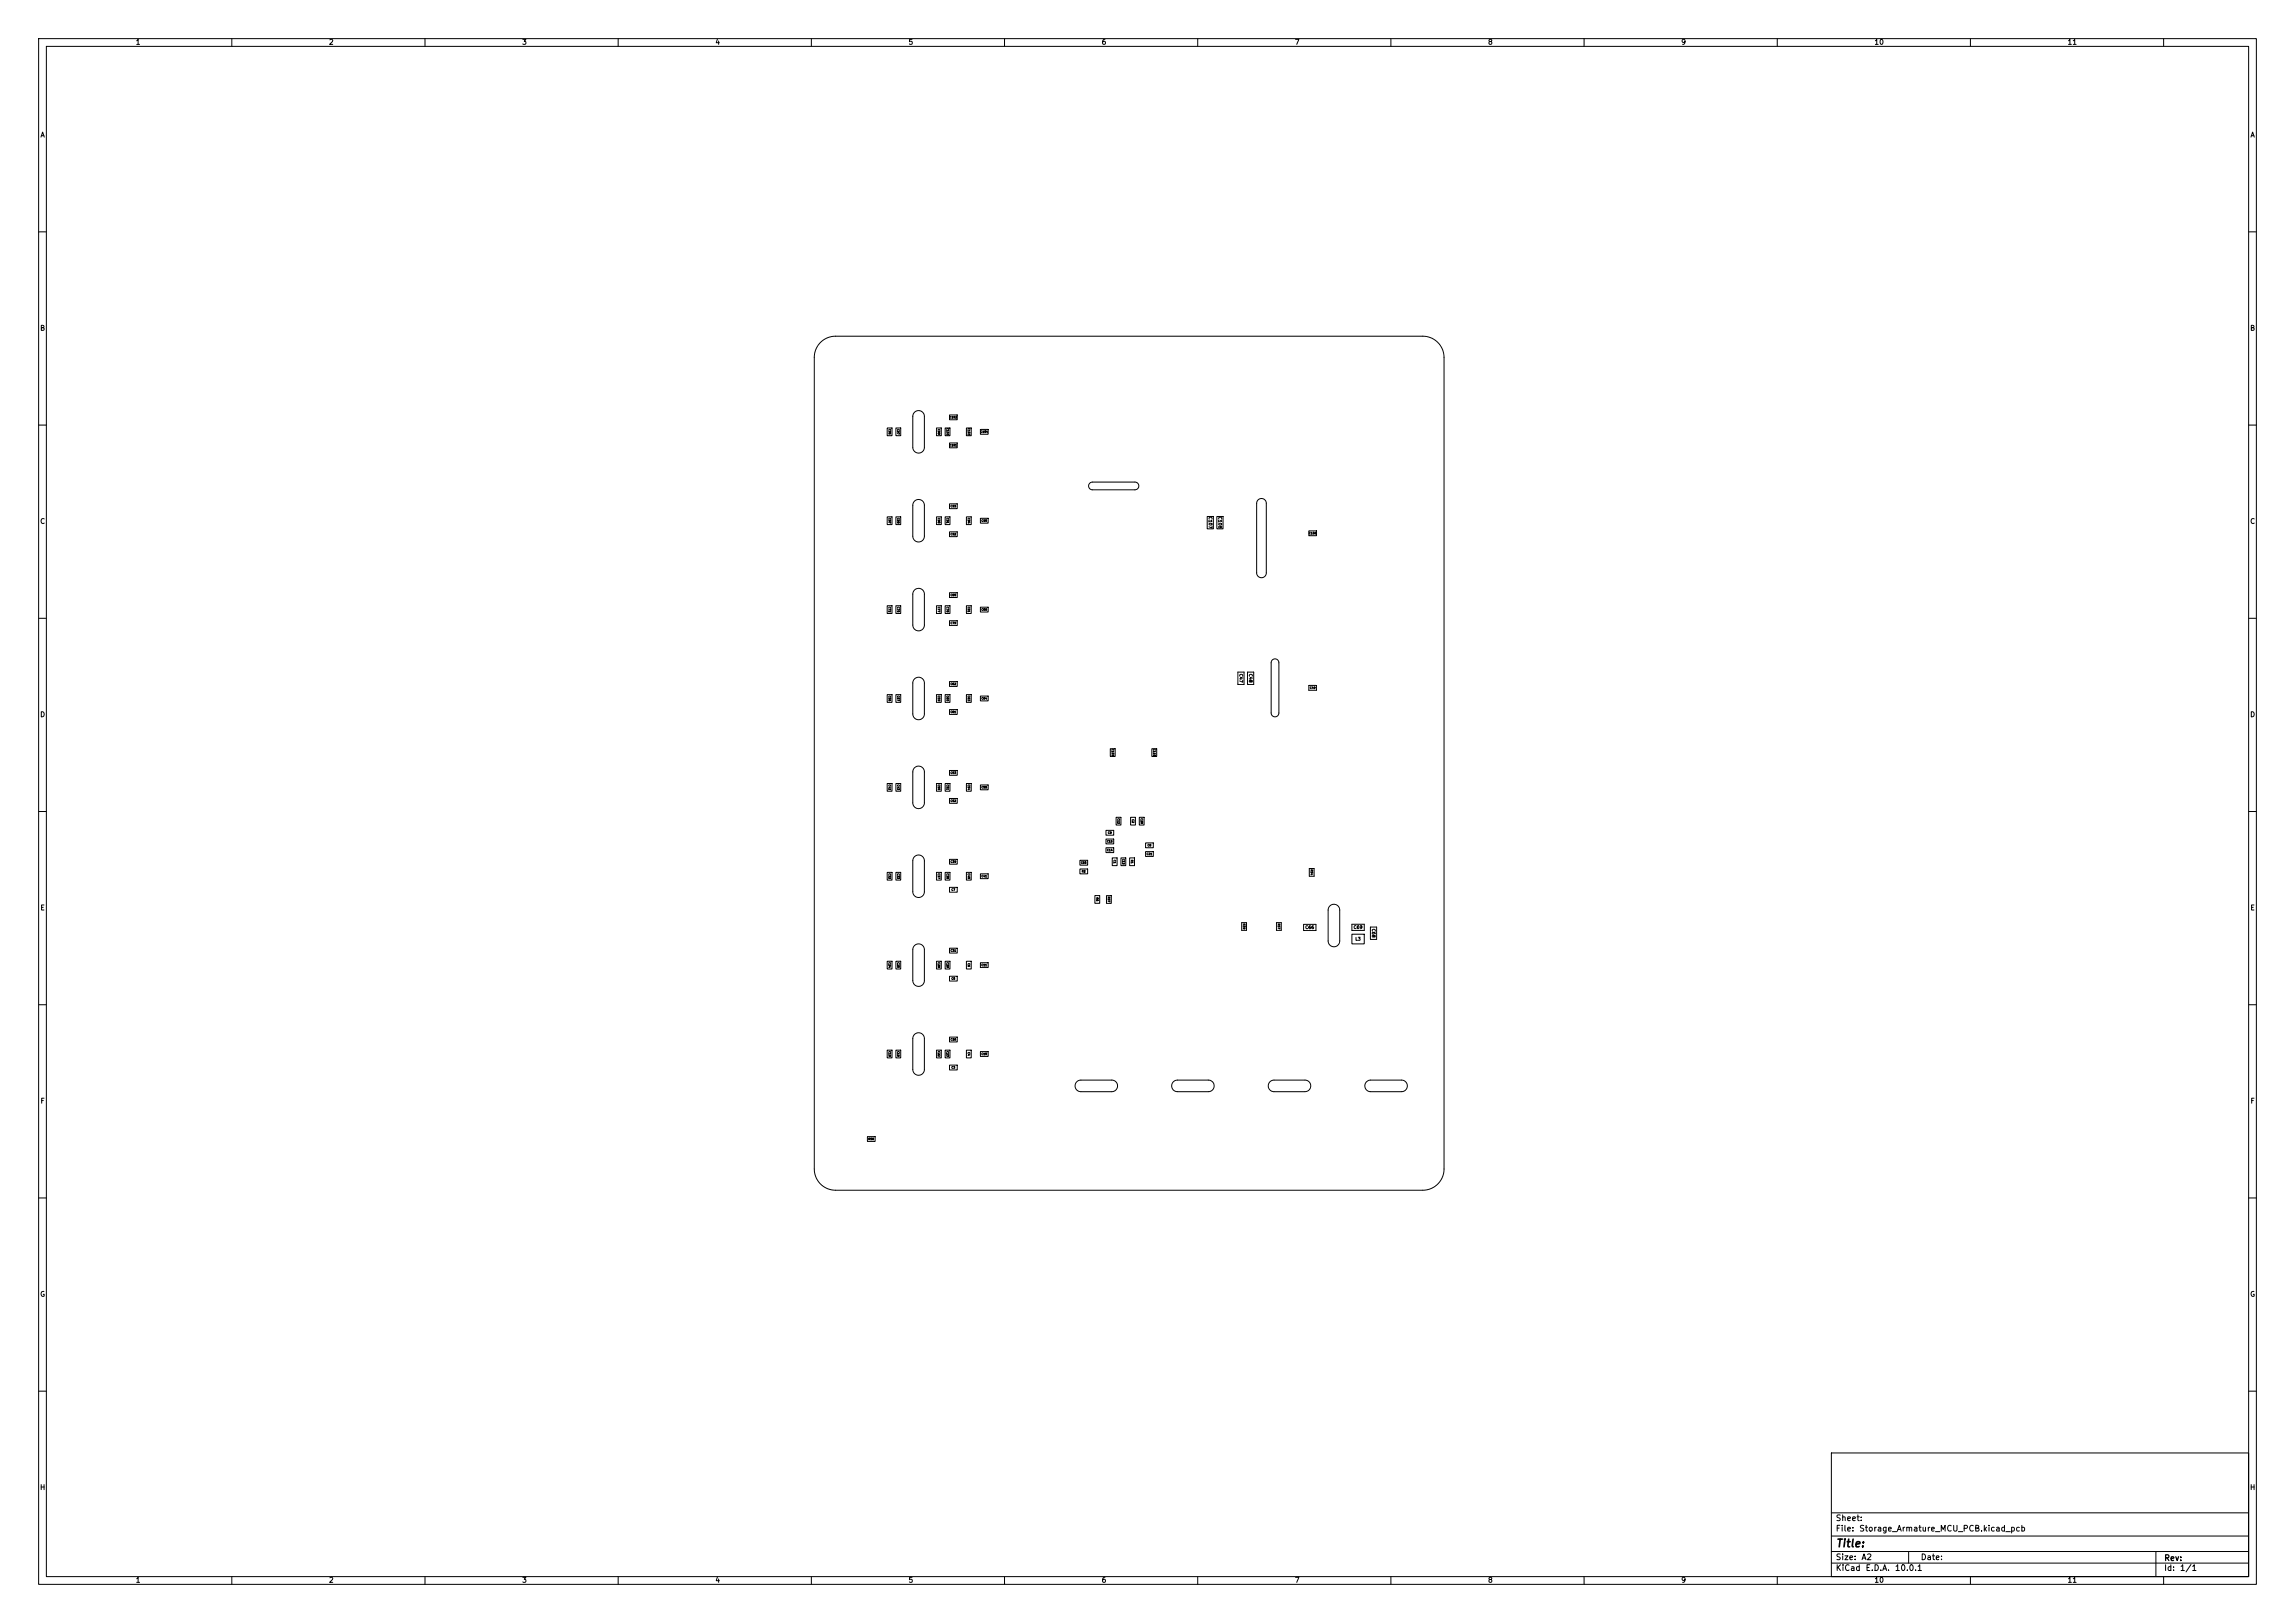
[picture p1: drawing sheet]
<svg xmlns="http://www.w3.org/2000/svg" width="594mm" height="420mm" viewBox="0 0 594 420" stroke-linecap="round" stroke-linejoin="round" font-family="sans-serif">
<defs><g id="words">
<text font-size="2" x="475" y="400.9">Title:</text>
<g font-size="1.5">
<text x="475" y="394">Sheet:</text>
<text x="475" y="396.7">File:</text>
<text x="481.1" y="396.7">Storage_Armature_MCU_PCB.kicad_pcb</text>
<text x="475" y="406.9">KiCad</text>
<text x="475" y="404.1">Size:</text>
<text x="481.7" y="404.1">A2</text>
<text x="482.7" y="406.9">E.D.A.</text>
<text x="490.3" y="406.9">10.0.1</text>
<text x="497" y="404.1">Date:</text>
<text x="560" y="404.3">Rev:</text>
<text x="560" y="406.9">Id:</text>
<text x="564.1" y="406.9">1/1</text>
</g>
<g font-size="1.3">
<text x="35" y="11.9">1</text>
<text x="85" y="11.9">2</text>
<text x="135" y="11.9">3</text>
<text x="185" y="11.9">4</text>
<text x="235" y="11.9">5</text>
<text x="285" y="11.9">6</text>
<text x="335" y="11.9">7</text>
<text x="385" y="11.9">8</text>
<text x="435" y="11.9">9</text>
<text x="485" y="11.9">10</text>
<text x="535" y="11.9">11</text>
<text x="10.3" y="35.9">A</text>
<text x="582.4" y="35.9">A</text>
<text x="10.3" y="85.9">B</text>
<text x="582.3" y="85.9">B</text>
<text x="10.3" y="135.9">C</text>
<text x="582.3" y="135.9">C</text>
<text x="10.3" y="185.9">D</text>
<text x="582.3" y="185.9">D</text>
<text x="10.3" y="235.9">E</text>
<text x="582.3" y="235.9">E</text>
<text x="10.3" y="285.9">F</text>
<text x="582.4" y="285.9">F</text>
<text x="10.3" y="335.9">G</text>
<text x="582.3" y="335.9">G</text>
<text x="10.2" y="385.9">H</text>
<text x="582.2" y="385.9">H</text>
<text x="35" y="409.9">1</text>
<text x="85" y="409.9">2</text>
<text x="135" y="409.9">3</text>
<text x="185" y="409.9">4</text>
<text x="235" y="409.9">5</text>
<text x="285" y="409.9">6</text>
<text x="335" y="409.9">7</text>
<text x="385" y="409.9">8</text>
<text x="435" y="409.9">9</text>
<text x="485" y="409.9">10</text>
<text x="535" y="409.9">11</text>
</g>
<g font-size=".8">
<text x="312.7" y="133.6" transform="rotate(90 312.7 133.6)">C107</text>
<text x="315.2" y="133.6" transform="rotate(90 315.2 133.6)">C108</text>
<text x="320.6" y="174.3" transform="rotate(90 320.6 174.3)">C47</text>
<text x="323.1" y="174.3" transform="rotate(90 323.1 174.3)">C48</text>
<text x="337.7" y="240.6">C66</text>
<text x="350.2" y="240.6">C69</text>
<text x="350.7" y="243.6">L3</text>
<text x="354.9" y="240.2" transform="rotate(90 354.9 240.2)">C68</text>
</g>
<g font-size=".5">
<text x="229.9" y="111" transform="rotate(90 229.9 111)">C96</text>
<text x="232.1" y="111" transform="rotate(90 232.1 111)">C97</text>
<text x="242.6" y="111" transform="rotate(90 242.6 111)">C99</text>
<text x="244.9" y="110.7" transform="rotate(90 244.9 110.7)">C100</text>
<text x="245.7" y="108.4">C102</text>
<text x="250.4" y="110.7" transform="rotate(90 250.4 110.7)">C103</text>
<text x="253.7" y="112.1">C104</text>
<text x="245.7" y="115.6">C101</text>
<text x="246" y="131.4">C93</text>
<text x="229.9" y="134" transform="rotate(90 229.9 134)">C87</text>
<text x="232.1" y="134" transform="rotate(90 232.1 134)">C88</text>
<text x="242.6" y="134" transform="rotate(90 242.6 134)">C90</text>
<text x="244.9" y="134" transform="rotate(90 244.9 134)">C91</text>
<text x="250.4" y="134" transform="rotate(90 250.4 134)">C94</text>
<text x="254" y="135.1">C95</text>
<text x="246" y="138.6">C92</text>
<text x="338.7" y="138.4">C106</text>
<text x="246" y="154.4">C80</text>
<text x="229.9" y="157" transform="rotate(90 229.9 157)">C72</text>
<text x="232.1" y="157" transform="rotate(90 232.1 157)">C75</text>
<text x="242.6" y="157" transform="rotate(90 242.6 157)">C77</text>
<text x="244.9" y="157" transform="rotate(90 244.9 157)">C78</text>
<text x="246" y="161.6">C79</text>
<text x="250.4" y="157" transform="rotate(90 250.4 157)">C81</text>
<text x="254" y="158.1">C86</text>
<text x="229.9" y="180" transform="rotate(90 229.9 180)">C56</text>
<text x="232.1" y="180" transform="rotate(90 232.1 180)">C57</text>
<text x="242.6" y="180" transform="rotate(90 242.6 180)">C59</text>
<text x="244.9" y="180" transform="rotate(90 244.9 180)">C60</text>
<text x="246" y="177.4">C62</text>
<text x="250.4" y="180" transform="rotate(90 250.4 180)">C63</text>
<text x="339" y="178.4">C49</text>
<text x="246" y="184.6">C61</text>
<text x="254" y="181.1">C64</text>
<text x="287.6" y="193.7" transform="rotate(90 287.6 193.7)">C109</text>
<text x="298.4" y="193.7" transform="rotate(90 298.4 193.7)">C110</text>
<text x="229.9" y="203" transform="rotate(90 229.9 203)">C42</text>
<text x="232.1" y="203" transform="rotate(90 232.1 203)">C43</text>
<text x="242.6" y="203" transform="rotate(90 242.6 203)">C50</text>
<text x="244.9" y="203" transform="rotate(90 244.9 203)">C51</text>
<text x="246" y="200.4">C53</text>
<text x="250.4" y="203" transform="rotate(90 250.4 203)">C54</text>
<text x="246" y="207.6">C52</text>
<text x="254" y="204.1">C55</text>
<text x="286.7" y="215.9">C9</text>
<text x="289.1" y="211.7" transform="rotate(90 289.1 211.7)">C12</text>
<text x="292.9" y="211.9" transform="rotate(90 292.9 211.9)">C2</text>
<text x="295.1" y="211.7" transform="rotate(90 295.1 211.7)">C20</text>
<text x="286.5" y="220.4">C14</text>
<text x="286.5" y="218.1">C15</text>
<text x="296.7" y="221.4">C21</text>
<text x="296.9" y="219.1">C8</text>
<text x="229.9" y="226" transform="rotate(90 229.9 226)">C32</text>
<text x="232.1" y="226" transform="rotate(90 232.1 226)">C33</text>
<text x="242.6" y="226" transform="rotate(90 242.6 226)">C37</text>
<text x="244.9" y="226" transform="rotate(90 244.9 226)">C38</text>
<text x="246" y="223.4">C39</text>
<text x="250.4" y="226" transform="rotate(90 250.4 226)">C40</text>
<text x="254" y="227.1">C41</text>
<text x="279.7" y="223.6">C65</text>
<text x="279.9" y="225.9">R2</text>
<text x="288.1" y="222.4" transform="rotate(90 288.1 222.4)">C1</text>
<text x="290.4" y="222.2" transform="rotate(90 290.4 222.2)">C13</text>
<text x="292.6" y="222.4" transform="rotate(90 292.6 222.4)">R1</text>
<text x="339.1" y="225" transform="rotate(90 339.1 225)">R54</text>
<text x="246.2" y="230.6">C7</text>
<text x="283.6" y="232.2" transform="rotate(90 283.6 232.2)">R6</text>
<text x="286.6" y="232" transform="rotate(90 286.6 232)">R87</text>
<text x="321.6" y="239" transform="rotate(90 321.6 239)">R39</text>
<text x="330.6" y="239" transform="rotate(90 330.6 239)">R57</text>
<text x="229.9" y="249" transform="rotate(90 229.9 249)">C24</text>
<text x="232.1" y="249" transform="rotate(90 232.1 249)">C25</text>
<text x="242.6" y="249" transform="rotate(90 242.6 249)">C28</text>
<text x="244.9" y="249" transform="rotate(90 244.9 249)">C29</text>
<text x="246" y="246.4">C31</text>
<text x="250.4" y="249.2" transform="rotate(90 250.4 249.2)">C6</text>
<text x="254" y="250.1">C11</text>
<text x="246.2" y="253.6">C5</text>
<text x="246" y="269.4">C16</text>
<text x="229.9" y="272" transform="rotate(90 229.9 272)">C18</text>
<text x="232.1" y="272" transform="rotate(90 232.1 272)">C19</text>
<text x="242.6" y="272" transform="rotate(90 242.6 272)">C22</text>
<text x="244.9" y="272" transform="rotate(90 244.9 272)">C23</text>
<text x="250.4" y="272.2" transform="rotate(90 250.4 272.2)">C4</text>
<text x="254" y="273.1">C10</text>
<text x="246.2" y="276.6">C3</text>
<text x="224.7" y="295.1">R58</text>
</g>
</g></defs>
<g fill="none" stroke="#000" stroke-width=".26">
<path d="M10 10h574v400h-574zM12 12h570v396h-570zM60 10v2M110 10v2M160 10v2M210 10v2M260 10v2M310 10v2M360 10v2M410 10v2M460 10v2M510 10v2"/>
<path d="M560 10v2M10 60h2M582 60h2M212.4 88.6a5.5 5.5 0 0 1 3.9-1.6h152a5.5 5.5 0 0 1 5.5 5.5v210a5.5 5.5 0 0 1-5.5 5.5h-152a5.5 5.5 0 0 1-5.5-5.5v-210a5.5 5.5 0 0 1 1.6-3.9zM10 110h2M229.6 110.7h1.3v2.1h-1.3zM231.9 110.7h1.2v2.1h-1.2zM236.7 106.7a1.5 1.5 0 0 1 1.6-.3 1.5 1.5 0 0 1 1 1.3v8.1a1.5 1.5 0 0 1-1.5 1.4 1.5 1.5 0 0 1-1.5-1.4v-8.2zM242.4 110.7h1.2v2.1h-1.2zM244.6 110.7h1.3v2.1h-1.3zM245.8 114.6h2v1.3h-2zM245.8 107.4h2v1.2h-2z"/>
<path d="M250.1 110.7h1.3v2.1h-1.3zM253.8 111.1h2v1.3h-2zM582 110h2M229.6 133.7h1.3v2.1h-1.3zM231.9 133.7h1.2v2.1h-1.2zM236.7 129.7a1.5 1.5 0 0 1 1.6-.3 1.5 1.5 0 0 1 1 1.3v8.1a1.5 1.5 0 0 1-1.5 1.5 1.5 1.5 0 0 1-1.5-1.5v-8.2zM242.4 133.7h1.2v2.1h-1.2zM244.6 133.7h1.3v2.1h-1.3zM245.8 137.6h2v1.3h-2zM245.8 130.4h2v1.2h-2zM250.1 133.7h1.3v2.1h-1.3zM253.8 134.1h2v1.3h-2z"/>
<path d="M282 125l.8-.3h11a1 1 0 0 1 1 1.1 1 1 0 0 1-1 1h-11a1 1 0 0 1-1-.7 1 1 0 0 1 .2-1.1zM312.5 133.6h1.6v3.3h-1.6zM315 133.6h1.6v3.3h-1.6zM325.6 129.4a1.25 1.25 0 0 1 1.4-.3 1.25 1.25 0 0 1 .8 1.2v18a1.25 1.25 0 0 1-1.3 1.2 1.25 1.25 0 0 1-1.2-1.3v-17.9zM338.8 137.4h2v1.2h-2zM229.6 156.8h1.3v2h-1.3zM231.9 156.8h1.2v2h-1.2zM236.7 152.7a1.5 1.5 0 0 1 1.6-.3 1.5 1.5 0 0 1 1 1.3v8.1a1.5 1.5 0 0 1-1.5 1.5 1.5 1.5 0 0 1-1.5-1.6v-8.1zM242.4 156.8h1.2v2h-1.2zM244.6 156.8h1.3v2h-1.3zM245.8 153.4h2v1.2h-2zM250.1 156.8h1.3v2h-1.3z"/>
<path d="M253.8 157.1h2v1.3h-2zM10 160h2M229.6 179.7h1.3v2h-1.3zM231.9 179.7h1.2v2h-1.2zM236.7 175.7a1.5 1.5 0 0 1 1.6-.3 1.5 1.5 0 0 1 1 1.3v8.1a1.5 1.5 0 0 1-1.5 1.5 1.5 1.5 0 0 1-1.5-1.6v-8.1zM242.4 179.7h1.2v2h-1.2zM244.6 179.7h1.3v2h-1.3zM245.8 160.6h2v1.3h-2zM245.8 176.4h2v1.2h-2zM250.1 179.7h1.3v2h-1.3zM320.4 173.9h1.6v3.2h-1.6zM322.9 173.9h1.6v3.2h-1.6z"/>
<path d="M331 171.5v13M331 171.5a1 1 0 0 0-1-1 1 1 0 0 0-1 1v13a1 1 0 0 0 1 1 1 1 0 0 0 1-1M338.8 177.4h2v1.2h-2zM582 160h2M236.7 198.7a1.5 1.5 0 0 1 1.6-.3 1.5 1.5 0 0 1 1 1.3v8.1a1.5 1.5 0 0 1-1.5 1.5 1.5 1.5 0 0 1-1.5-1.6v-8.1zM245.8 183.6h2v1.3h-2zM245.8 199.4h2v1.2h-2zM253.8 180.1h2v1.3h-2zM287.4 193.7h1.2v2h-1.2zM298.1 193.7h1.3v2h-1.3zM10 210h2M229.6 202.7h1.3v2h-1.3z"/>
<path d="M231.9 202.7h1.2v2h-1.2zM242.4 202.7h1.2v2h-1.2zM244.6 202.7h1.3v2h-1.3zM245.8 206.6h2v1.3h-2zM250.1 202.7h1.3v2h-1.3zM253.8 203.1h2v1.3h-2zM286.3 214.9h2v1.2h-2zM286.3 219.4h2v1.2h-2zM286.3 217.1h2v1.3h-2zM288.9 211.5h1.2v2h-1.2zM292.6 211.5h1.3v2h-1.3zM294.9 211.5h1.2v2h-1.2z"/>
<path d="M296.5 218.1h2v1.3h-2zM582 210h2M229.6 225.8h1.3v2h-1.3zM231.9 225.8h1.2v2h-1.2zM236.7 221.7a1.5 1.5 0 0 1 1.6-.3 1.5 1.5 0 0 1 1 1.4v8a1.5 1.5 0 0 1-1.5 1.4 1.5 1.5 0 0 1-1.5-1.4v-8.2zM242.4 225.8h1.2v2h-1.2zM244.6 225.8h1.3v2h-1.3zM245.8 229.6h2v1.3h-2zM245.8 222.4h2v1.2h-2zM250.1 225.8h1.3v2h-1.3zM253.8 226.1h2v1.3h-2zM279.5 224.9h2v1.2h-2z"/>
<path d="M279.5 222.6h2v1.3h-2zM283.4 231.8h1.2v2h-1.2zM286.4 231.8h1.2v2h-1.2zM287.9 222h1.2v2h-1.2zM290.1 222h1.3v2h-1.3zM292.4 222h1.2v2h-1.2zM296.5 220.4h2v1.2h-2zM321.4 238.8h1.2v2h-1.2zM330.4 238.8h1.2v2h-1.2zM337.4 239.2h3.2v1.6h-3.2zM338.9 224.8h1.2v2h-1.2zM344.2 234.4a1.5 1.5 0 0 1 1.6-.3 1.5 1.5 0 0 1 1 1.4v8a1.5 1.5 0 0 1-1.5 1.5 1.5 1.5 0 0 1-1.5-1.5v-8z"/>
<path d="M349.9 239.2h3.2v1.6h-3.2zM354.7 239.9h1.6v3.2h-1.6zM229.6 248.8h1.3v2h-1.3zM231.9 248.8h1.2v2h-1.2zM236.7 244.7a1.5 1.5 0 0 1 1.6-.3 1.5 1.5 0 0 1 1 1.4v8a1.5 1.5 0 0 1-1.5 1.4 1.5 1.5 0 0 1-1.5-1.4v-8.2zM242.4 248.8h1.2v2h-1.2zM244.6 248.8h1.3v2h-1.3zM245.8 252.6h2v1.3h-2zM245.8 245.4h2v1.2h-2zM250.1 248.8h1.3v2h-1.3zM253.8 249.1h2v1.3h-2zM349.9 241.8h3.2v2.4h-3.2z"/>
<path d="M10 260h2M229.6 271.8h1.3v2h-1.3zM231.9 271.8h1.2v2h-1.2zM236.7 267.7a1.5 1.5 0 0 1 1.6-.3 1.5 1.5 0 0 1 1 1.4v8a1.5 1.5 0 0 1-1.5 1.4 1.5 1.5 0 0 1-1.5-1.4v-8.2zM242.4 271.8h1.2v2h-1.2zM244.6 271.8h1.3v2h-1.3zM245.8 275.6h2v1.3h-2zM245.8 268.4h2v1.2h-2zM250.1 271.8h1.3v2h-1.3zM253.8 272.1h2v1.3h-2zM278.7 279.9l.9-.4h8.2a1.5 1.5 0 0 1 1.5 1.5 1.5 1.5 0 0 1-1.5 1.5h-8a1.5 1.5 0 0 1-1.4-.9 1.5 1.5 0 0 1 .3-1.7zM303.7 279.9l.9-.4h8.2a1.5 1.5 0 0 1 1.5 1.5 1.5 1.5 0 0 1-1.5 1.5h-8a1.5 1.5 0 0 1-1.4-.9 1.5 1.5 0 0 1 .3-1.7z"/>
<path d="M328.7 279.9l.9-.4h8.2a1.5 1.5 0 0 1 1.5 1.5 1.5 1.5 0 0 1-1.5 1.5h-8a1.5 1.5 0 0 1-1.4-.9 1.5 1.5 0 0 1 .3-1.7zM353.7 279.9l.9-.4h8.2a1.5 1.5 0 0 1 1.5 1.5 1.5 1.5 0 0 1-1.5 1.5h-8a1.5 1.5 0 0 1-1.4-.9 1.5 1.5 0 0 1 .3-1.7zM582 260h2M224.5 294.1h2v1.3h-2zM10 310h2M582 310h2M10 360h2M474 376h108v32h-108zM582 360h2M474 397.5h108M474 391.5h108M60 408v2"/>
<path d="M110 408v2M160 408v2M210 408v2M260 408v2M310 408v2M360 408v2M410 408v2M460 408v2M474 404.5h108M474 401.5h108M494 401.5v3M510 408v2"/>
<path d="M558 401.5v6.5M560 408v2"/>
</g>
<use href="#words"/>
</svg>
